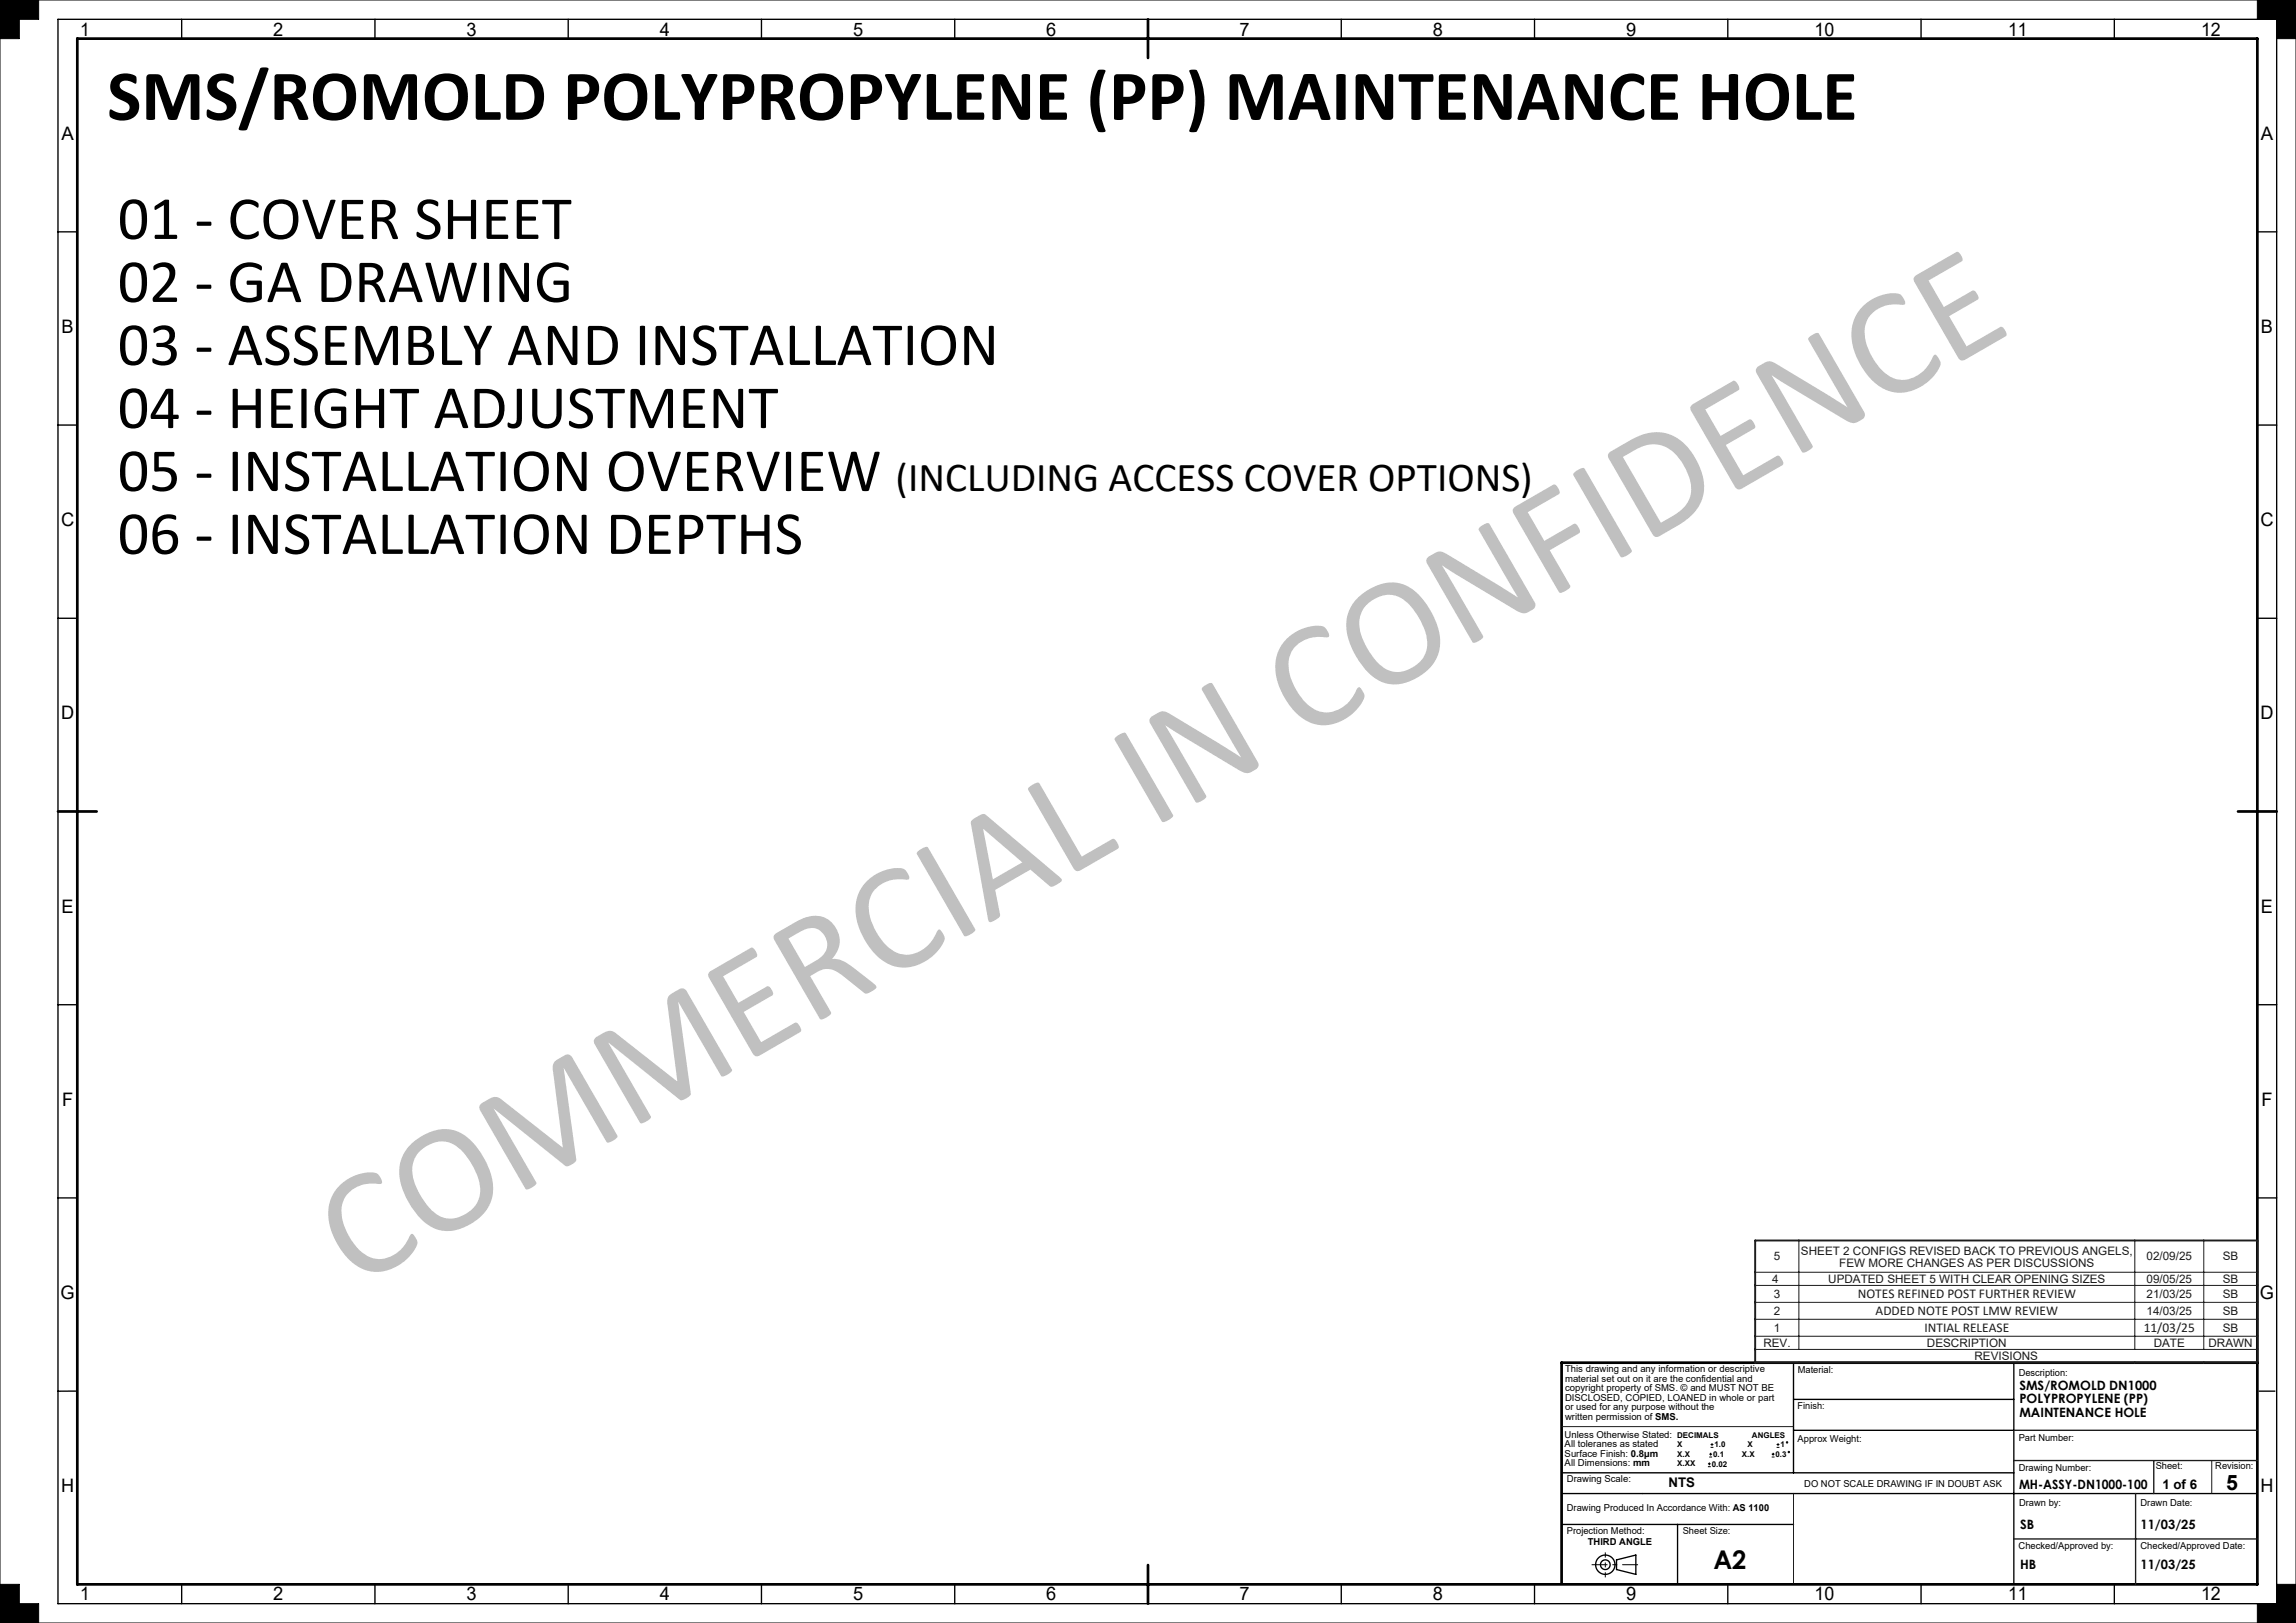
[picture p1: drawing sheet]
<svg xmlns="http://www.w3.org/2000/svg" width="594mm" height="420mm" viewBox="0 0 594 420" stroke-linecap="round" stroke-linejoin="round" font-family="sans-serif">
<defs><g id="words">
<text font-size="40" fill="#c0c0c0" x="91.8" y="333.6" transform="rotate(-30 91.8 333.6)">COMMERCIAL IN CONFIDENCE</text>
<text font-size="18.7" x="27.7" y="31">SMS/ROMOLD POLYPROPYLENE (PP) MAINTENANCE HOLE</text>
<g font-size="16">
<text x="30.5" y="61.8">01 - COVER SHEET</text>
<text x="30.5" y="78.1">02 - GA DRAWING</text>
<text x="30.5" y="94.4">03 - ASSEMBLY AND INSTALLATION</text>
<text x="30.5" y="110.7">04 - HEIGHT ADJUSTMENT</text>
<text x="30.5" y="127.1">05 - INSTALLATION OVERVIEW</text>
<text x="30.5" y="143.3">06 - INSTALLATION DEPTHS</text>
</g>
<text font-size="10.7" x="231.7" y="126.9">(INCLUDING ACCESS COVER OPTIONS)</text>
<text font-size="6.7" x="443.3" y="406">A2</text>
<text font-size="5.5" x="576" y="385.7">5</text>
<g font-size="4.8">
<text x="20.8" y="9.2">1</text>
<text x="70.7" y="9.2">2</text>
<text x="120.7" y="9.2">3</text>
<text x="170.7" y="9.2">4</text>
<text x="220.7" y="9.2">5</text>
<text x="270.7" y="9.2">6</text>
<text x="320.7" y="9.2">7</text>
<text x="370.7" y="9.2">8</text>
<text x="420.7" y="9.2">9</text>
<text x="469.4" y="9.2">10</text>
<text x="519.5" y="9.2">11</text>
<text x="569.4" y="9.2">12</text>
<text x="15.9" y="36.2">A</text>
<text x="584.9" y="36.2">A</text>
<text x="15.9" y="86.2">B</text>
<text x="584.9" y="86.2">B</text>
<text x="15.8" y="136.2">C</text>
<text x="584.8" y="136.2">C</text>
<text x="15.8" y="186.2">D</text>
<text x="584.8" y="186.2">D</text>
<text x="15.9" y="236.2">E</text>
<text x="584.9" y="236.2">E</text>
<text x="16.1" y="286.2">F</text>
<text x="585.1" y="286.2">F</text>
<text x="15.7" y="336.2">G</text>
<text x="584.7" y="336.2">G</text>
<text x="15.8" y="386.2">H</text>
<text x="584.8" y="386.2">H</text>
<text x="20.8" y="414.2">1</text>
<text x="70.7" y="414.2">2</text>
<text x="120.7" y="414.2">3</text>
<text x="170.7" y="414.2">4</text>
<text x="220.7" y="414.2">5</text>
<text x="270.7" y="414.2">6</text>
<text x="320.7" y="414.2">7</text>
<text x="370.7" y="414.2">8</text>
<text x="420.7" y="414.2">9</text>
<text x="469.4" y="414.2">10</text>
<text x="519.5" y="414.2">11</text>
<text x="569.4" y="414.2">12</text>
</g>
<g font-size="3.5" fill="#191924">
<text x="480.6" y="336">NOTES REFINED POST FURTHER REVIEW</text>
<text x="485.2" y="340.4">ADDED NOTE POST LMW REVIEW</text>
<text x="497.9" y="344.8">INTIAL RELEASE</text>
<text x="554.6" y="344.8">11/03/25</text>
</g>
<g font-size="3.4">
<text x="431.7" y="384.9">NTS</text>
<text x="559.4" y="385.2">1 of 6</text>
</g>
<g font-size="3.3">
<text x="522.4" y="359.6">SMS/ROMOLD DN1000</text>
<text x="522.4" y="363.1">POLYPROPYLENE (PP)</text>
<text x="522.4" y="366.6">MAINTENANCE HOLE</text>
<text x="522.3" y="385.3">MH-ASSY-DN1000-100</text>
<text x="522.6" y="395.6">SB</text>
<text x="553.8" y="395.6">11/03/25</text>
<text x="522.6" y="406.1">HB</text>
<text x="553.8" y="406.1">11/03/25</text>
</g>
<g font-size="3" fill="#191924">
<text x="458.9" y="326.1">5</text>
<text x="465.9" y="324.7">SHEET 2 CONFIGS REVISED BACK TO PREVIOUS ANGELS,</text>
<text x="475.8" y="327.9">FEW MORE CHANGES AS PER DISCUSSIONS</text>
<text x="555.3" y="326.1">02/09/25</text>
<text x="575.1" y="326.1">SB</text>
<text x="458.5" y="332">4</text>
<text x="458.9" y="335.9">3</text>
<text x="473" y="332">UPDATED SHEET 5 WITH CLEAR OPENING SIZES</text>
<text x="555.3" y="335.9">21/03/25</text>
<text x="555.3" y="332">09/05/25</text>
<text x="575.1" y="335.9">SB</text>
<text x="575.1" y="332">SB</text>
<text x="458.9" y="340.2">2</text>
<text x="555.3" y="340.2">14/03/25</text>
<text x="575.1" y="340.2">SB</text>
<text x="458.9" y="344.6">1</text>
<text x="575.1" y="344.6">SB</text>
<text x="456.2" y="348.5">REV.</text>
<text x="498.5" y="348.5">DESCRIPTION</text>
<text x="510.8" y="351.9">REVISIONS</text>
<text x="557.2" y="348.5">DATE</text>
<text x="571.4" y="348.5">DRAWN</text>
</g>
<g font-size="2.5">
<text x="404.9" y="355.1">This drawing and any information or descriptive</text>
<text x="404.9" y="357.6">material set out on it are the confidential and</text>
<text x="465.1" y="355.3">Material:</text>
<text x="522.3" y="356">Description:</text>
<text x="404.9" y="360">copyright property of SMS. © and MUST NOT BE</text>
<text x="404.9" y="362.5">DISCLOSED, COPIED, LOANED in whole or part</text>
<text x="404.9" y="365">or used for any purpose without the</text>
<text x="465.1" y="364.7">Finish:</text>
<text x="404.9" y="367.5">written permission of SMS.</text>
<text x="404.8" y="372.1">Unless Otherwise Stated:</text>
<text x="404.8" y="374.6">All toleranes as stated</text>
<text x="404.8" y="377">Surface Finish: 0.8µm</text>
<text x="465.1" y="373.2">Approx Weight:</text>
<text x="522.3" y="372.8">Part Number:</text>
<text x="404.8" y="379.5">All Dimensions: mm</text>
<text x="405.4" y="383.6">Drawing Scale:</text>
<text x="522.3" y="380.8">Drawing Number:</text>
<text x="557.7" y="380.2">Sheet:</text>
<text x="573.1" y="380.2">Revision:</text>
<text x="466.8" y="384.9">DO NOT SCALE DRAWING IF IN DOUBT ASK</text>
<text x="522.3" y="389.8">Drawn by:</text>
<text x="553.8" y="389.8">Drawn Date:</text>
<text x="405.4" y="391.1">Drawing Produced In Accordance With: AS 1100</text>
<text x="405.4" y="397.1">Projection Method:</text>
<text x="410.8" y="399.9">THIRD ANGLE</text>
<text x="435.3" y="397">Sheet Size:</text>
<text x="522.2" y="400.9">Checked/Approved by:</text>
<text x="553.8" y="400.9">Checked/Approved Date:</text>
</g>
<g font-size="2.1">
<text x="433.9" y="372">DECIMALS</text>
<text x="433.9" y="374.5">X</text>
<text x="433.9" y="377">X.X</text>
<text x="443.2" y="377">0.1</text>
<text x="443.5" y="374.5">1.0</text>
<text x="450.6" y="377">X.X</text>
<text x="452.1" y="374.5">X</text>
<text x="453.3" y="372">ANGLES</text>
<text x="459.4" y="377">0.3</text>
<text x="460.6" y="374.5">1</text>
<text x="433.9" y="379.5">X.XX</text>
<text x="442.9" y="379.5">0.02</text>
</g>
</g></defs>
<g fill="none" stroke="#000" stroke-width=".35">
<path d="M15 5h574v410h-574zM47 5v5M97 5v5M147 5v5M197 5v5M247 5v5M347 5v5M397 5v5M447 5v5M497 5v5M547 5v5M20 60h-5"/>
<path d="M584 60h5M15 110h5M584 110h5M15 160h5M584 160h5M15 260h5M584 260h5M15 310h5M584 310h5M20 360h-5M464 352.6v28.5M521 352.6v57"/>
<path d="M584.5 360h4M464 362.1h57M464 370.1h57M404 381.1h117M404 394.5h60M404 386.5h180M434 394.5v15.1M47 410v5M97 410v5M147 410v5M197 410v5M247 410v5"/>
<path d="M347 410v5M397 410v5M418.2 403.7l5-1.3v5l-5-1.2zM447 410v5M497 410v5M547 410v5"/>
<circle cx="415.3" cy="404.9" r="1.25"/>
<circle cx="415.3" cy="404.9" r="2.5"/>
</g>
<path d="M411.8 404.9h12" fill="none" stroke="#000" stroke-width=".26" stroke-dasharray="15.2 1.3 1.3 1.3" stroke-dashoffset="11.1" stroke-linecap="butt"/>
<path d="M415.3 401.7v6.5" fill="none" stroke="#000" stroke-width=".26" stroke-dasharray="15.2 1.3 1.3 1.3" stroke-dashoffset="13.9" stroke-linecap="butt"/>
<g fill="none" stroke="#000" stroke-width=".26">
<path d="M0 0h594v420h-594zM10 0v5h-5v5h-5M584 0v5h5v5h5M441.9 379.5h.7M441.9 378.8h.7M442.2 377h.7M442.2 376.3h.7M442.2 378.4v.8M442.5 374.5h.8M442.5 373.8h.8M442.6 375.9v.8M442.9 373.4v.8"/>
<path d="M458.4 377h.7M458.4 376.3h.7M458.7 375.9v.8M459.6 374.5h.8M459.6 373.8h.8M460 373.4v.8M0 410h5v5h5v5M594 410h-5v5h-5v5"/>
<circle cx="462.3" cy="373.3" r=".18"/>
<circle cx="462.8" cy="375.8" r=".18"/>
</g>
<path d="M20 10h564v400h-564zM297 5v10M15 210h10M579 210h10M584 352.6h-180v57M297 405v10" fill="none" stroke="#000" stroke-width=".7"/>
<path d="M454.1 329.2h129.9M454.1 332.6h129.9M454.1 337h129.9M465.4 321v28.2M552.3 321v28.2M570.1 321v28.2M454.1 349.2h129.9M454.1 341.4h129.9M454.1 345.8h129.9M404 369.2h60M572.2 378v8.5M464 386.5v23.1" fill="none" stroke="#191924" stroke-width=".26"/>
<path d="M521 370.1h63M521 378h63M557.2 378v8.5M521 398.2h63M552.5 386.5v23.5" fill="none" stroke="#191924" stroke-width=".35"/>
<path d="M0 0v8h5v-3h5v-5zM0 8v2h5v-2zM0 413v7h10v-5h-5v-2zM0 410v3h5v-3zM589 410v3h5v-3zM584 415v5h10v-7h-5v2zM584 0v5h5v3h5v-8zM589 8v2h5v-2z" fill-rule="evenodd" fill="#000"/>
<path d="M454.1 321h129.9v31.6h-129.9z" fill="none" stroke="#191924" stroke-width=".5"/>
<use href="#words"/>
</svg>
